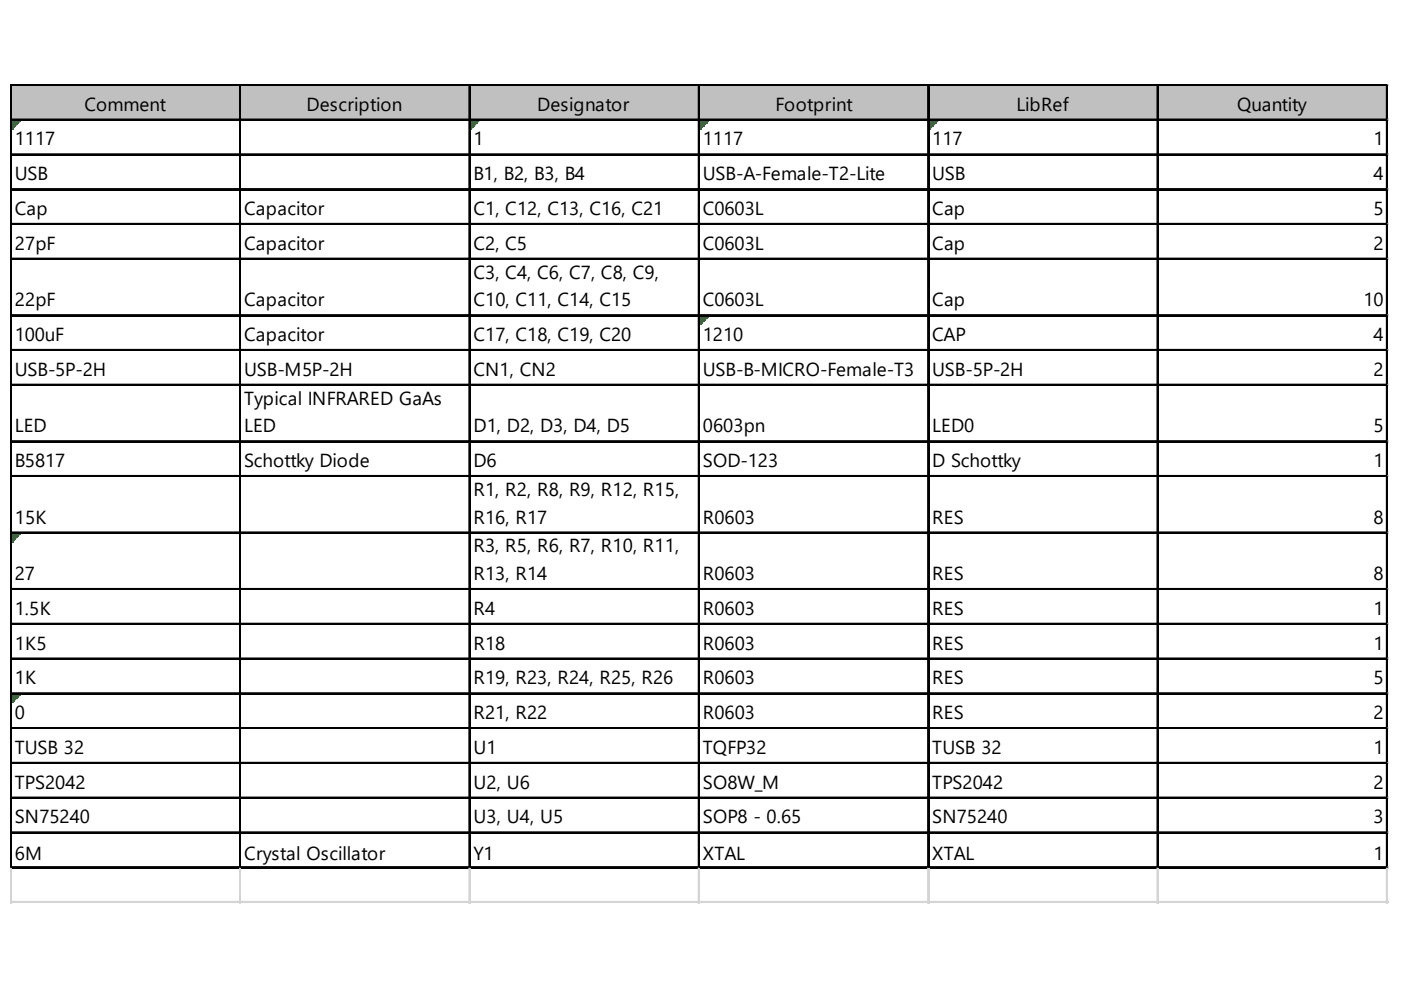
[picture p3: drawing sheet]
<svg xmlns="http://www.w3.org/2000/svg" width="297mm" height="210mm" viewBox="0 0 297 210" stroke-linecap="round" stroke-linejoin="round" font-family="sans-serif">
<defs><g id="words">
<g font-size="4">
<text x="17.9" y="23.5">Comment</text>
<text x="65" y="23.5">Description</text>
<text x="113.9" y="23.5">Designator</text>
<text x="164.4" y="23.5">Footprint</text>
<text x="215.5" y="23.5">LibRef</text>
<text x="262.3" y="23.5">Quantity</text>
<text x="3.1" y="30.8">1117</text>
<text x="100.4" y="30.8">1</text>
<text x="149" y="30.8">1117</text>
<text x="197.6" y="30.8">117</text>
<text x="291.2" y="30.8">1</text>
<text x="3.1" y="38.2">USB</text>
<text x="100.4" y="38.2">B1, B2, B3, B4</text>
<text x="149" y="38.2">USB-A-Female-T2-Lite</text>
<text x="197.6" y="38.2">USB</text>
<text x="291.2" y="38.2">4</text>
<text x="3.1" y="45.6">Cap</text>
<text x="51.8" y="45.6">Capacitor</text>
<text x="100.4" y="45.6">C1, C12, C13, C16, C21</text>
<text x="149" y="45.6">C0603L</text>
<text x="197.6" y="45.6">Cap</text>
<text x="291.2" y="45.6">5</text>
<text x="3.1" y="52.9">27pF</text>
<text x="51.8" y="52.9">Capacitor</text>
<text x="100.4" y="52.9">C2, C5</text>
<text x="149" y="52.9">C0603L</text>
<text x="197.6" y="52.9">Cap</text>
<text x="291.2" y="52.9">2</text>
<text x="100.4" y="59.1">C3, C4, C6, C7, C8, C9,</text>
<text x="3.1" y="64.9">22pF</text>
<text x="51.8" y="64.9">Capacitor</text>
<text x="100.4" y="64.9">C10, C11, C14, C15</text>
<text x="149" y="64.9">C0603L</text>
<text x="197.6" y="64.9">Cap</text>
<text x="289.1" y="64.9">10</text>
<text x="3.1" y="72.3">100uF</text>
<text x="51.8" y="72.3">Capacitor</text>
<text x="100.4" y="72.3">C17, C18, C19, C20</text>
<text x="149" y="72.3">1210</text>
<text x="197.6" y="72.3">CAP</text>
<text x="291.2" y="72.3">4</text>
<text x="3.1" y="79.7">USB-5P-2H</text>
<text x="51.8" y="79.7">USB-M5P-2H</text>
<text x="100.4" y="79.7">CN1, CN2</text>
<text x="149" y="79.7">USB-B-MICRO-Female-T3</text>
<text x="197.6" y="79.7">USB-5P-2H</text>
<text x="291.2" y="79.7">2</text>
<text x="51.8" y="85.8">Typical INFRARED GaAs</text>
<text x="3.1" y="91.6">LED</text>
<text x="51.8" y="91.6">LED</text>
<text x="100.4" y="91.6">D1, D2, D3, D4, D5</text>
<text x="149" y="91.6">0603pn</text>
<text x="197.6" y="91.6">LED0</text>
<text x="291.2" y="91.6">5</text>
<text x="3.1" y="99">B5817</text>
<text x="51.8" y="99">Schottky Diode</text>
<text x="100.4" y="99">D6</text>
<text x="149" y="99">SOD-123</text>
<text x="197.6" y="99">D Schottky</text>
<text x="291.2" y="99">1</text>
<text x="100.4" y="105.2">R1, R2, R8, R9, R12, R15,</text>
<text x="3.1" y="111">15K</text>
<text x="100.4" y="111">R16, R17</text>
<text x="149" y="111">R0603</text>
<text x="197.6" y="111">RES</text>
<text x="291.2" y="111">8</text>
<text x="100.4" y="117.1">R3, R5, R6, R7, R10, R11,</text>
<text x="3.1" y="123">27</text>
<text x="100.4" y="123">R13, R14</text>
<text x="149" y="123">R0603</text>
<text x="197.6" y="123">RES</text>
<text x="291.2" y="123">8</text>
<text x="3.1" y="130.3">1.5K</text>
<text x="100.4" y="130.3">R4</text>
<text x="149" y="130.3">R0603</text>
<text x="197.6" y="130.3">RES</text>
<text x="291.2" y="130.3">1</text>
<text x="3.1" y="137.7">1K5</text>
<text x="100.4" y="137.7">R18</text>
<text x="149" y="137.7">R0603</text>
<text x="197.6" y="137.7">RES</text>
<text x="291.2" y="137.7">1</text>
<text x="3.1" y="145.1">1K</text>
<text x="100.4" y="145.1">R19, R23, R24, R25, R26</text>
<text x="149" y="145.1">R0603</text>
<text x="197.6" y="145.1">RES</text>
<text x="291.2" y="145.1">5</text>
<text x="3.1" y="152.5">0</text>
<text x="100.4" y="152.5">R21, R22</text>
<text x="149" y="152.5">R0603</text>
<text x="197.6" y="152.5">RES</text>
<text x="291.2" y="152.5">2</text>
<text x="3.1" y="159.8">TUSB 32</text>
<text x="100.4" y="159.8">U1</text>
<text x="149" y="159.8">TQFP32</text>
<text x="197.6" y="159.8">TUSB 32</text>
<text x="291.2" y="159.8">1</text>
<text x="3.1" y="167.2">TPS2042</text>
<text x="100.4" y="167.2">U2, U6</text>
<text x="149" y="167.2">SO8W_M</text>
<text x="197.6" y="167.2">TPS2042</text>
<text x="291.2" y="167.2">2</text>
<text x="3.1" y="174.6">SN75240</text>
<text x="100.4" y="174.6">U3, U4, U5</text>
<text x="149" y="174.6">SOP8 - 0.65</text>
<text x="197.6" y="174.6">SN75240</text>
<text x="291.2" y="174.6">3</text>
<text x="3.1" y="182.3">6M</text>
<text x="51.8" y="182.3">Crystal Oscillator</text>
<text x="100.4" y="182.3">Y1</text>
<text x="149" y="182.3">XTAL</text>
<text x="197.6" y="182.3">XTAL</text>
<text x="291.2" y="182.3">1</text>
</g>
</g></defs>
<path d="M2.5 18.2h291.8v7.4h-291.8z" fill="#c0c0c0"/>
<path d="M2.5 25.6h1.9" fill="none" stroke="#008000" stroke-width=".31"/>
<path d="M2.5 25.6h1.9v.3h-1.9z" fill="#008000"/>
<path d="M2.5 25.9h1.5" fill="none" stroke="#008000" stroke-width=".31"/>
<path d="M2.5 25.9h1.5v.3h-1.5z" fill="#008000"/>
<path d="M2.5 26.2h1.2" fill="none" stroke="#008000" stroke-width=".31"/>
<path d="M2.5 26.2h1.2v.3h-1.2z" fill="#008000"/>
<path d="M2.5 26.5h.9" fill="none" stroke="#008000" stroke-width=".31"/>
<path d="M2.5 26.5h.9v.3h-.9z" fill="#008000"/>
<path d="M2.5 26.8h.6" fill="none" stroke="#008000" stroke-width=".31"/>
<path d="M2.5 26.8h.6v.3h-.6z" fill="#008000"/>
<path d="M2.5 27.1h.3" fill="none" stroke="#008000" stroke-width=".31"/>
<path d="M2.5 27.1h.3v.3h-.3z" fill="#008000"/>
<path d="M99.8 25.6h1.8" fill="none" stroke="#008000" stroke-width=".31"/>
<path d="M99.8 25.6h1.8v.3h-1.8z" fill="#008000"/>
<path d="M99.8 25.9h1.5" fill="none" stroke="#008000" stroke-width=".31"/>
<path d="M99.8 25.9h1.5v.3h-1.5z" fill="#008000"/>
<path d="M99.8 26.2h1.2" fill="none" stroke="#008000" stroke-width=".31"/>
<path d="M99.8 26.2h1.2v.3h-1.2z" fill="#008000"/>
<path d="M99.8 26.5h.9" fill="none" stroke="#008000" stroke-width=".31"/>
<path d="M99.8 26.5h.9v.3h-.9z" fill="#008000"/>
<path d="M99.8 26.8h.6" fill="none" stroke="#008000" stroke-width=".31"/>
<path d="M99.8 26.8h.6v.3h-.6z" fill="#008000"/>
<path d="M99.8 27.1h.3" fill="none" stroke="#008000" stroke-width=".31"/>
<path d="M99.8 27.1h.3v.3h-.3z" fill="#008000"/>
<path d="M148.4 25.6h1.8" fill="none" stroke="#008000" stroke-width=".31"/>
<path d="M148.4 25.6h1.8v.3h-1.8z" fill="#008000"/>
<path d="M148.4 25.9h1.5" fill="none" stroke="#008000" stroke-width=".31"/>
<path d="M148.4 25.9h1.5v.3h-1.5z" fill="#008000"/>
<path d="M148.4 26.2h1.2" fill="none" stroke="#008000" stroke-width=".31"/>
<path d="M148.4 26.2h1.2v.3h-1.2z" fill="#008000"/>
<path d="M148.4 26.5h.9" fill="none" stroke="#008000" stroke-width=".31"/>
<path d="M148.4 26.5h.9v.3h-.9z" fill="#008000"/>
<path d="M148.4 26.8h.6" fill="none" stroke="#008000" stroke-width=".31"/>
<path d="M148.4 26.8h.6v.3h-.6z" fill="#008000"/>
<path d="M148.4 27.1h.3" fill="none" stroke="#008000" stroke-width=".31"/>
<path d="M148.4 27.1h.3v.3h-.3z" fill="#008000"/>
<path d="M197 25.6h1.9" fill="none" stroke="#008000" stroke-width=".31"/>
<path d="M197 25.6h1.9v.3h-1.9z" fill="#008000"/>
<path d="M197 25.9h1.6" fill="none" stroke="#008000" stroke-width=".31"/>
<path d="M197 25.9h1.6v.3h-1.6z" fill="#008000"/>
<path d="M197 26.2h1.3" fill="none" stroke="#008000" stroke-width=".31"/>
<path d="M197 26.2h1.3v.3h-1.3z" fill="#008000"/>
<path d="M197 26.5h1" fill="none" stroke="#008000" stroke-width=".31"/>
<path d="M197 26.5h1v.3h-1z" fill="#008000"/>
<path d="M197 26.8h.6" fill="none" stroke="#008000" stroke-width=".31"/>
<path d="M197 26.8h.6v.3h-.6z" fill="#008000"/>
<path d="M197 27.1h.3" fill="none" stroke="#008000" stroke-width=".31"/>
<path d="M197 27.1h.3v.3h-.3z" fill="#008000"/>
<path d="M148.4 67.1h1.8" fill="none" stroke="#008000" stroke-width=".31"/>
<path d="M148.4 67.1h1.8v.3h-1.8z" fill="#008000"/>
<path d="M148.4 67.4h1.5" fill="none" stroke="#008000" stroke-width=".31"/>
<path d="M148.4 67.4h1.5v.3h-1.5z" fill="#008000"/>
<path d="M148.4 67.7h1.2" fill="none" stroke="#008000" stroke-width=".31"/>
<path d="M148.4 67.7h1.2v.3h-1.2z" fill="#008000"/>
<path d="M148.4 68h.9" fill="none" stroke="#008000" stroke-width=".31"/>
<path d="M148.4 68h.9v.3h-.9z" fill="#008000"/>
<path d="M148.4 68.3h.6" fill="none" stroke="#008000" stroke-width=".31"/>
<path d="M148.4 68.3h.6v.3h-.6z" fill="#008000"/>
<path d="M148.4 68.6h.3" fill="none" stroke="#008000" stroke-width=".31"/>
<path d="M148.4 68.6h.3v.3h-.3z" fill="#008000"/>
<path d="M2.5 113.1h1.9" fill="none" stroke="#008000" stroke-width=".31"/>
<path d="M2.5 113.1h1.9v.3h-1.9z" fill="#008000"/>
<path d="M2.5 113.4h1.5" fill="none" stroke="#008000" stroke-width=".31"/>
<path d="M2.5 113.4h1.5v.4h-1.5z" fill="#008000"/>
<path d="M2.5 113.8h1.2" fill="none" stroke="#008000" stroke-width=".31"/>
<path d="M2.5 113.8h1.2v.3h-1.2z" fill="#008000"/>
<path d="M2.5 114.1h.9" fill="none" stroke="#008000" stroke-width=".31"/>
<path d="M2.5 114.1h.9v.3h-.9z" fill="#008000"/>
<path d="M2.5 114.4h.6" fill="none" stroke="#008000" stroke-width=".31"/>
<path d="M2.5 114.4h.6v.3h-.6z" fill="#008000"/>
<path d="M2.5 114.7h.3" fill="none" stroke="#008000" stroke-width=".31"/>
<path d="M2.5 114.7h.3v.3h-.3z" fill="#008000"/>
<path d="M2.5 147.2h1.9" fill="none" stroke="#008000" stroke-width=".31"/>
<path d="M2.5 147.2h1.9v.3h-1.9z" fill="#008000"/>
<path d="M2.5 147.5h1.5" fill="none" stroke="#008000" stroke-width=".31"/>
<path d="M2.5 147.5h1.5v.3h-1.5z" fill="#008000"/>
<path d="M2.5 147.8h1.2" fill="none" stroke="#008000" stroke-width=".31"/>
<path d="M2.5 147.8h1.2v.4h-1.2z" fill="#008000"/>
<path d="M2.5 148.2h.9" fill="none" stroke="#008000" stroke-width=".31"/>
<path d="M2.5 148.2h.9v.3h-.9z" fill="#008000"/>
<path d="M2.5 148.5h.6" fill="none" stroke="#008000" stroke-width=".31"/>
<path d="M2.5 148.5h.6v.3h-.6z" fill="#008000"/>
<path d="M2.5 148.8h.3" fill="none" stroke="#008000" stroke-width=".31"/>
<path d="M2.5 148.8h.3v.3h-.3z" fill="#008000"/>
<g fill="none" stroke="#000" stroke-width=".31">
<path d="M2.2 17.9v166.2M2.4 17.9v166.2M2.5 17.9h291.8M2.5 18.1h291.8M50.8 18.2v165.9M51 18.2v165.9M99.5 18.2v165.9M99.6 18.2v165.9M148.1 18.2v165.9M148.2 18.2v165.9M196.7 18.2v165.9M196.9 18.2v165.9"/>
<path d="M245.3 18.2v165.9M245.5 18.2v165.9M294 18.2v165.9M294.1 18.2v165.9M2.5 25.3h291.8M2.5 25.4h291.8M2.5 32.7h291.8M2.5 32.8h291.8M2.5 40h291.8M2.5 40.2h291.8M2.5 47.4h291.8M2.5 47.6h291.8"/>
<path d="M2.5 54.8h291.8M2.5 54.9h291.8M2.5 66.8h291.8M2.5 66.9h291.8M2.5 74.1h291.8M2.5 74.3h291.8M2.5 81.5h291.8M2.5 81.7h291.8M2.5 93.5h291.8M2.5 93.6h291.8M2.5 100.9h291.8M2.5 101h291.8"/>
<path d="M2.5 112.8h291.8M2.5 113h291.8M2.5 124.8h291.8M2.5 125h291.8M2.5 132.2h291.8M2.5 132.3h291.8M2.5 139.6h291.8M2.5 139.7h291.8M2.5 146.9h291.8M2.5 147.1h291.8M2.5 154.3h291.8M2.5 154.5h291.8"/>
<path d="M2.5 161.7h291.8M2.5 161.8h291.8M2.5 169h291.8M2.5 169.2h291.8M2.5 176.4h291.8M2.5 176.6h291.8M2.5 183.8h291.8M2.5 183.9h291.8"/>
</g>
<g fill="none" stroke="#d4d4d4" stroke-width=".31">
<path d="M294.3 17.9h.1M2.2 184.1v7.4M2.4 184.1v7.4M50.8 184.1v7.4M51 184.1v7.4M99.5 184.1v7.4M99.6 184.1v7.4M148.1 184.1v7.4M148.2 184.1v7.4M196.7 184.1v7.4M196.9 184.1v7.4M245.3 184.1v7.4"/>
<path d="M245.5 184.1v7.4M294 184.1v7.4M294.1 184.1v7.4"/>
</g>
<path d="M294.3 17.9v.3z" fill="#d4d4d4"/>
<path d="M294.3 25.3h.1" fill="none" stroke="#d4d4d4" stroke-width=".31"/>
<path d="M294.3 25.3v.3z" fill="#d4d4d4"/>
<path d="M294.3 32.7h.1" fill="none" stroke="#d4d4d4" stroke-width=".31"/>
<path d="M294.3 32.7v.3z" fill="#d4d4d4"/>
<path d="M294.3 40h.1" fill="none" stroke="#d4d4d4" stroke-width=".31"/>
<path d="M294.3 40v.3z" fill="#d4d4d4"/>
<path d="M294.3 47.4h.1" fill="none" stroke="#d4d4d4" stroke-width=".31"/>
<path d="M294.3 47.4v.3z" fill="#d4d4d4"/>
<path d="M294.3 54.8h.1" fill="none" stroke="#d4d4d4" stroke-width=".31"/>
<path d="M294.3 54.8v.3z" fill="#d4d4d4"/>
<path d="M294.3 66.8h.1" fill="none" stroke="#d4d4d4" stroke-width=".31"/>
<path d="M294.3 66.8v.3z" fill="#d4d4d4"/>
<path d="M294.3 74.1h.1" fill="none" stroke="#d4d4d4" stroke-width=".31"/>
<path d="M294.3 74.1v.3z" fill="#d4d4d4"/>
<path d="M294.3 81.5h.1" fill="none" stroke="#d4d4d4" stroke-width=".31"/>
<path d="M294.3 81.5v.3z" fill="#d4d4d4"/>
<path d="M294.3 93.5h.1" fill="none" stroke="#d4d4d4" stroke-width=".31"/>
<path d="M294.3 93.5v.3z" fill="#d4d4d4"/>
<path d="M294.3 100.9h.1" fill="none" stroke="#d4d4d4" stroke-width=".31"/>
<path d="M294.3 100.9v.3z" fill="#d4d4d4"/>
<path d="M294.3 112.8h.1" fill="none" stroke="#d4d4d4" stroke-width=".31"/>
<path d="M294.3 112.8v.3z" fill="#d4d4d4"/>
<path d="M294.3 124.8h.1" fill="none" stroke="#d4d4d4" stroke-width=".31"/>
<path d="M294.3 124.8v.3z" fill="#d4d4d4"/>
<path d="M294.3 132.2h.1" fill="none" stroke="#d4d4d4" stroke-width=".31"/>
<path d="M294.3 132.2v.3z" fill="#d4d4d4"/>
<path d="M294.3 139.6h.1" fill="none" stroke="#d4d4d4" stroke-width=".31"/>
<path d="M294.3 139.6v.3z" fill="#d4d4d4"/>
<path d="M294.3 146.9h.1" fill="none" stroke="#d4d4d4" stroke-width=".31"/>
<path d="M294.3 146.9v.3z" fill="#d4d4d4"/>
<path d="M294.3 154.3h.1" fill="none" stroke="#d4d4d4" stroke-width=".31"/>
<path d="M294.3 154.3v.3z" fill="#d4d4d4"/>
<path d="M294.3 161.7h.1" fill="none" stroke="#d4d4d4" stroke-width=".31"/>
<path d="M294.3 161.7v.3z" fill="#d4d4d4"/>
<path d="M294.3 169h.1" fill="none" stroke="#d4d4d4" stroke-width=".31"/>
<path d="M294.3 169v.4z" fill="#d4d4d4"/>
<path d="M294.3 176.4h.1" fill="none" stroke="#d4d4d4" stroke-width=".31"/>
<path d="M294.3 176.4v.3z" fill="#d4d4d4"/>
<path d="M294.3 183.8h.1" fill="none" stroke="#d4d4d4" stroke-width=".31"/>
<path d="M294.3 183.8v.3z" fill="#d4d4d4"/>
<path d="M2.2 191.2h292.1M2.2 191.3h292.1" fill="none" stroke="#d4d4d4" stroke-width=".31"/>
<use href="#words"/>
</svg>
